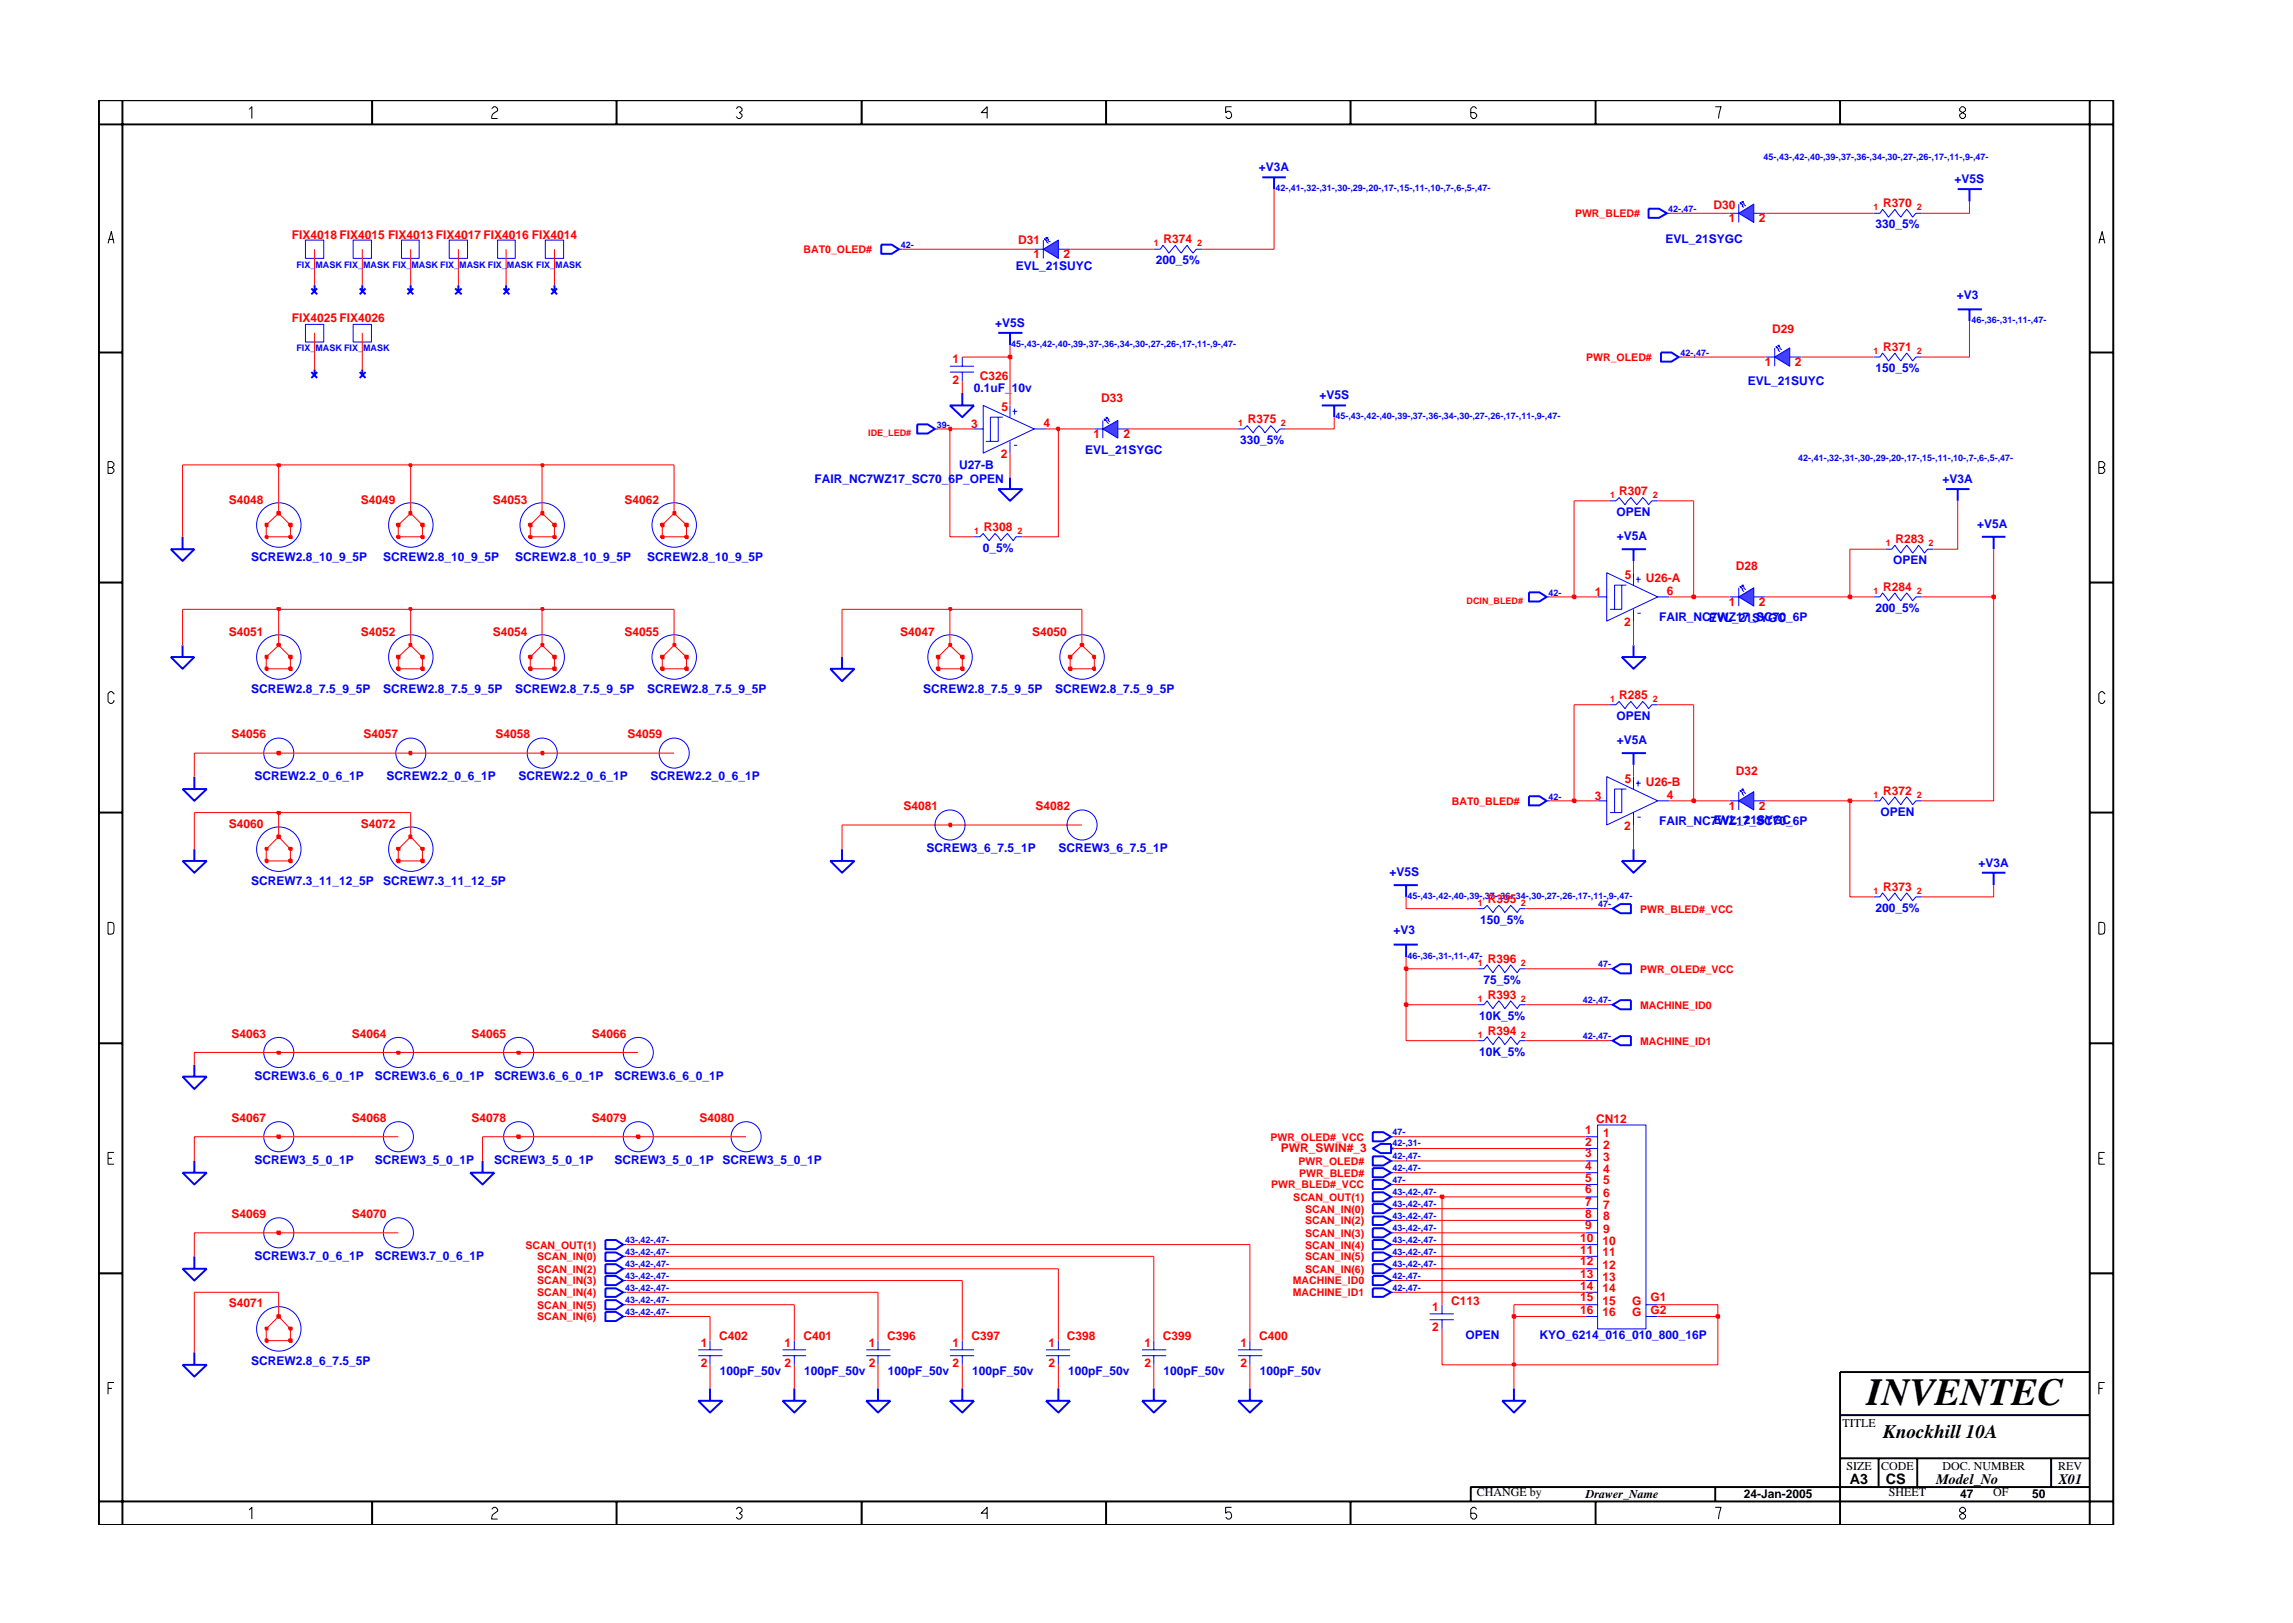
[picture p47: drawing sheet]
<svg xmlns="http://www.w3.org/2000/svg" width="297mm" height="210mm" viewBox="0 0 297 210" stroke-linecap="round" stroke-linejoin="round" font-family="sans-serif">
<defs><g id="words">
<text font-size="5" x="241.8" y="182">INVENTEC</text>
<text font-size="2.5" x="244" y="186.3">Knockhill 10A</text>
<g font-size="1.9">
<text x="239.6" y="192.2">A3</text>
<text x="244.3" y="192.3">CS</text>
<text x="250.8" y="192.2">Model_No</text>
<text x="266.6" y="192.2">X01</text>
</g>
<g font-size="1.6" fill="#00f">
<text x="163.1" y="22.2">+V3A</text>
<text x="253.2" y="23.7">+V5S</text>
<text x="243" y="29.6">330_5%</text>
<text x="131.6" y="35">EVL_21SUYC</text>
<text x="149.7" y="34.2">200_5%</text>
<text x="215.8" y="31.5">EVL_21SYGC</text>
<text x="253.5" y="38.7">+V3</text>
<text x="128.9" y="42.4">+V5S</text>
<text x="126.1" y="50.7">0.1uF_10v</text>
<text x="170.9" y="51.7">+V5S</text>
<text x="226.4" y="49.9">EVL_21SUYC</text>
<text x="243" y="48.2">150_5%</text>
<text x="140.6" y="58.8">EVL_21SYGC</text>
<text x="160.7" y="57.5">330_5%</text>
<text x="105.5" y="62.5">FAIR_NC7WZ17_SC70_6P_OPEN</text>
<text x="124.2" y="60.7">U27-B</text>
<text x="251.6" y="62.6">+V3A</text>
<text x="127.3" y="71.5">0_5%</text>
<text x="209.4" y="66.8">OPEN</text>
<text x="209.5" y="70">+V5A</text>
<text x="256.1" y="68.4">+V5A</text>
<text x="32.5" y="72.7">SCREW2.8_10_9_5P</text>
<text x="49.6" y="72.7">SCREW2.8_10_9_5P</text>
<text x="66.7" y="72.7">SCREW2.8_10_9_5P</text>
<text x="83.8" y="72.7">SCREW2.8_10_9_5P</text>
<text x="245.2" y="73.1">OPEN</text>
<text x="214.9" y="80.5">FAIR_NC7WZ17_SC70_6P</text>
<text x="221.3" y="80.6">EVL_21SYGC</text>
<text x="243" y="79.3">200_5%</text>
<text x="32.5" y="89.8">SCREW2.8_7.5_9_5P</text>
<text x="49.6" y="89.8">SCREW2.8_7.5_9_5P</text>
<text x="66.7" y="89.8">SCREW2.8_7.5_9_5P</text>
<text x="83.8" y="89.8">SCREW2.8_7.5_9_5P</text>
<text x="119.6" y="89.8">SCREW2.8_7.5_9_5P</text>
<text x="136.7" y="89.8">SCREW2.8_7.5_9_5P</text>
<text x="209.4" y="93.2">OPEN</text>
<text x="33" y="101">SCREW2.2_0_6_1P</text>
<text x="50.1" y="101">SCREW2.2_0_6_1P</text>
<text x="67.2" y="101">SCREW2.2_0_6_1P</text>
<text x="84.3" y="101">SCREW2.2_0_6_1P</text>
<text x="209.5" y="96.4">+V5A</text>
<text x="214.9" y="106.9">FAIR_NC7WZ17_SC70_6P</text>
<text x="222" y="106.7">EVL_21SYGC</text>
<text x="243.6" y="105.7">OPEN</text>
<text x="120" y="110.3">SCREW3_6_7.5_1P</text>
<text x="137.1" y="110.3">SCREW3_6_7.5_1P</text>
<text x="180" y="113.5">+V5S</text>
<text x="256.3" y="112.3">+V3A</text>
<text x="32.5" y="114.7">SCREW7.3_11_12_5P</text>
<text x="49.6" y="114.7">SCREW7.3_11_12_5P</text>
<text x="191.7" y="119.7">150_5%</text>
<text x="243" y="118.1">200_5%</text>
<text x="180.5" y="121">+V3</text>
<text x="192.2" y="127.5">75_5%</text>
<text x="191.6" y="132.1">10K_5%</text>
<text x="191.6" y="136.8">10K_5%</text>
<text x="33" y="139.9">SCREW3.6_6_0_1P</text>
<text x="48.5" y="139.9">SCREW3.6_6_0_1P</text>
<text x="64" y="139.9">SCREW3.6_6_0_1P</text>
<text x="79.6" y="139.9">SCREW3.6_6_0_1P</text>
<text x="33" y="150.7">SCREW3_5_0_1P</text>
<text x="48.5" y="150.7">SCREW3_5_0_1P</text>
<text x="64" y="150.7">SCREW3_5_0_1P</text>
<text x="79.6" y="150.7">SCREW3_5_0_1P</text>
<text x="93.6" y="150.7">SCREW3_5_0_1P</text>
<text x="33" y="163.2">SCREW3.7_0_6_1P</text>
<text x="48.5" y="163.2">SCREW3.7_0_6_1P</text>
<text x="189.9" y="173.5">OPEN</text>
<text x="199.4" y="173.5">KYO_6214_016_010_800_16P</text>
<text x="32.5" y="176.8">SCREW2.8_6_7.5_5P</text>
<text x="93.3" y="178.1">100pF_50v</text>
<text x="104.2" y="178.1">100pF_50v</text>
<text x="115" y="178.1">100pF_50v</text>
<text x="125.9" y="178.1">100pF_50v</text>
<text x="138.4" y="178.1">100pF_50v</text>
<text x="150.7" y="178.1">100pF_50v</text>
<text x="163.2" y="178.1">100pF_50v</text>
</g>
<g font-size="1.6" fill="#f00">
<text x="222" y="27">D30</text>
<text x="224" y="28.8">1</text>
<text x="227.8" y="28.8">2</text>
<text x="244" y="26.9">R370</text>
<text x="37.8" y="30.9">FIX4018 FIX4015 FIX4013 FIX4017 FIX4016 FIX4014</text>
<text x="131.9" y="31.7">D31</text>
<text x="133.9" y="33.4">1</text>
<text x="137.8" y="33.4">2</text>
<text x="150.7" y="31.5">R374</text>
<text x="37.8" y="41.8">FIX4025 FIX4026</text>
<text x="123.4" y="47">1</text>
<text x="228.6" y="47.4">1</text>
<text x="229.6" y="43.1">D29</text>
<text x="232.5" y="47.4">2</text>
<text x="244" y="45.5">R371</text>
<text x="123.4" y="49.8">2</text>
<text x="126.9" y="49.2">C326</text>
<text x="129.7" y="53.3">5</text>
<text x="142.6" y="52.1">D33</text>
<text x="125.8" y="55.4">3</text>
<text x="129.6" y="59.3">2</text>
<text x="135.2" y="55.3">4</text>
<text x="141.7" y="56.7">1</text>
<text x="145.6" y="56.7">2</text>
<text x="161.7" y="54.8">R375</text>
<text x="29.7" y="65.3">S4048</text>
<text x="46.8" y="65.3">S4049</text>
<text x="63.9" y="65.3">S4053</text>
<text x="80.9" y="65.3">S4062</text>
<text x="209.8" y="64.1">R307</text>
<text x="127.5" y="68.8">R308</text>
<text x="245.6" y="70.4">R283</text>
<text x="206.6" y="77.2">1</text>
<text x="210.5" y="75">5</text>
<text x="213.2" y="75.4">U26-A</text>
<text x="215.9" y="77.1">6</text>
<text x="224.8" y="73.8">D28</text>
<text x="244" y="76.6">R284</text>
<text x="29.7" y="82.4">S4051</text>
<text x="46.8" y="82.4">S4052</text>
<text x="63.9" y="82.4">S4054</text>
<text x="80.9" y="82.4">S4055</text>
<text x="116.6" y="82.4">S4047</text>
<text x="133.7" y="82.4">S4050</text>
<text x="210.4" y="81.1">2</text>
<text x="224" y="78.5">1</text>
<text x="227.8" y="78.5">2</text>
<text x="30" y="95.6">S4056</text>
<text x="47.1" y="95.6">S4057</text>
<text x="64.2" y="95.6">S4058</text>
<text x="81.3" y="95.6">S4059</text>
<text x="209.8" y="90.5">R285</text>
<text x="210.5" y="101.5">5</text>
<text x="213.2" y="101.8">U26-B</text>
<text x="224.8" y="100.4">D32</text>
<text x="29.7" y="107.2">S4060</text>
<text x="46.8" y="107.2">S4072</text>
<text x="117" y="104.9">S4081</text>
<text x="134.1" y="104.9">S4082</text>
<text x="206.6" y="103.6">3</text>
<text x="210.4" y="107.5">2</text>
<text x="215.9" y="103.5">4</text>
<text x="224" y="104.9">1</text>
<text x="227.8" y="104.9">2</text>
<text x="244" y="103">R372</text>
<text x="192.7" y="117">R395</text>
<text x="244" y="115.4">R373</text>
<text x="192.7" y="124.7">R396</text>
<text x="192.7" y="129.4">R393</text>
<text x="30" y="134.5">S4063</text>
<text x="45.6" y="134.5">S4064</text>
<text x="61.1" y="134.5">S4065</text>
<text x="76.6" y="134.5">S4066</text>
<text x="192.7" y="134.1">R394</text>
<text x="30" y="145.3">S4067</text>
<text x="45.6" y="145.3">S4068</text>
<text x="61.1" y="145.3">S4078</text>
<text x="76.6" y="145.3">S4079</text>
<text x="90.6" y="145.3">S4080</text>
<text x="165.9" y="149.2">PWR_SWIN#_3</text>
<text x="205.3" y="148.4">2</text>
<text x="205.3" y="150">3</text>
<text x="205.3" y="146.9">1</text>
<text x="206.8" y="145.5">CN12</text>
<text x="207.7" y="148.8">2</text>
<text x="207.7" y="147.3">1</text>
<text x="205.3" y="151.6">4</text>
<text x="205.3" y="153.1">5</text>
<text x="205.3" y="154.6">6</text>
<text x="207.7" y="150.4">3</text>
<text x="207.7" y="151.9">4</text>
<text x="207.7" y="153.4">5</text>
<text x="207.7" y="155.1">6</text>
<text x="30" y="157.8">S4069</text>
<text x="45.6" y="157.8">S4070</text>
<text x="204.7" y="160.9">10</text>
<text x="205.3" y="159.3">9</text>
<text x="205.3" y="156.2">7</text>
<text x="205.3" y="157.7">8</text>
<text x="207.6" y="161.2">10</text>
<text x="207.7" y="159.7">9</text>
<text x="207.7" y="156.6">7</text>
<text x="207.7" y="158.1">8</text>
<text x="204.7" y="162.4">11</text>
<text x="204.7" y="163.9">12</text>
<text x="204.7" y="165.5">13</text>
<text x="204.7" y="167.1">14</text>
<text x="207.6" y="162.8">11</text>
<text x="207.6" y="164.4">12</text>
<text x="207.6" y="165.9">13</text>
<text x="207.6" y="167.4">14</text>
<text x="29.7" y="169.4">S4071</text>
<text x="93.2" y="173.7">C402</text>
<text x="104.1" y="173.7">C401</text>
<text x="114.9" y="173.7">C396</text>
<text x="125.8" y="173.7">C397</text>
<text x="138.2" y="173.7">C398</text>
<text x="150.7" y="173.7">C399</text>
<text x="163.1" y="173.7">C400</text>
<text x="185.5" y="169.8">1</text>
<text x="185.5" y="172.5">2</text>
<text x="188" y="169">C113</text>
<text x="204.7" y="170.2">16</text>
<text x="204.7" y="168.6">15</text>
<text x="207.6" y="170.5">16</text>
<text x="207.6" y="169">15</text>
<text x="211.4" y="169">G</text>
<text x="211.4" y="170.5">G</text>
<text x="213.8" y="168.6">G1</text>
<text x="213.8" y="170.2">G2</text>
<text x="90.8" y="174.4">1</text>
<text x="90.8" y="177.1">2</text>
<text x="101.6" y="174.4">1</text>
<text x="101.6" y="177.1">2</text>
<text x="112.5" y="174.4">1</text>
<text x="112.5" y="177.1">2</text>
<text x="123.4" y="177.1">2</text>
<text x="123.4" y="174.4">1</text>
<text x="135.8" y="174.4">1</text>
<text x="135.8" y="177.1">2</text>
<text x="148.3" y="174.4">1</text>
<text x="148.3" y="177.1">2</text>
<text x="160.7" y="174.4">1</text>
<text x="160.7" y="177.1">2</text>
</g>
<g font-size="1.6">
<text x="238.7" y="184.8">TITLE</text>
<text x="239.2" y="190.4">SIZE</text>
<text x="243.7" y="190.4">CODE</text>
<text x="251.6" y="190.4">DOC. NUMBER</text>
<text x="266.6" y="190.4">REV</text>
<text x="191.3" y="193.9">CHANGE by</text>
<text x="205.4" y="194.1">Drawer_Name</text>
<text x="225.9" y="194.1">24-Jan-2005</text>
<text x="244.7" y="193.9">SHEET</text>
<text x="253.9" y="194.1">47</text>
<text x="258.2" y="193.9">OF</text>
<text x="263.3" y="194.1">50</text>
</g>
<g font-size="1.4" fill="#f00">
<text x="204" y="28.1">PWR_BLED#</text>
<text x="104.1" y="32.8">BAT0_OLED#</text>
<text x="205.5" y="46.8">PWR_OLED#</text>
<text x="188.1" y="104.3">BAT0_BLED#</text>
<text x="212.5" y="118.2">PWR_BLED#_VCC</text>
<text x="212.5" y="126">PWR_OLED#_VCC</text>
<text x="212.5" y="130.7">MACHINE_ID0</text>
<text x="212.5" y="135.3">MACHINE_ID1</text>
<text x="164.6" y="147.8">PWR_OLED#_VCC</text>
<text x="164.7" y="154">PWR_BLED#_VCC</text>
<text x="167.5" y="155.6">SCAN_OUT(1)</text>
<text x="168.2" y="150.9">PWR_OLED#</text>
<text x="168.3" y="152.4">PWR_BLED#</text>
<text x="68.1" y="161.7">SCAN_OUT(1)</text>
<text x="169.1" y="161.7">SCAN_IN(4)</text>
<text x="169.1" y="158.6">SCAN_IN(2)</text>
<text x="169.1" y="157.1">SCAN_IN(0)</text>
<text x="169.1" y="160.2">SCAN_IN(3)</text>
<text x="69.6" y="164.9">SCAN_IN(2)</text>
<text x="69.6" y="167.9">SCAN_IN(4)</text>
<text x="69.6" y="166.4">SCAN_IN(3)</text>
<text x="69.6" y="163.3">SCAN_IN(0)</text>
<text x="167.5" y="166.4">MACHINE_ID0</text>
<text x="167.5" y="167.9">MACHINE_ID1</text>
<text x="169.1" y="163.3">SCAN_IN(5)</text>
<text x="169.1" y="164.9">SCAN_IN(6)</text>
<text x="69.6" y="169.5">SCAN_IN(5)</text>
<text x="69.6" y="171.1">SCAN_IN(6)</text>
</g>
<g font-size="1.2" fill="#00f">
<text x="228.5" y="20.7">45-,43-,42-,40-,39-,37-,36-,34-,30-,27-,26-,17-,11-,9-,47-</text>
<text x="165.2" y="24.8">42-,41-,32-,31-,30-,29-,20-,17-,15-,11-,10-,7-,6-,5-,47-</text>
<text x="216.1" y="27.5">42-,47-</text>
<text x="38.4" y="34.7">FIX_MASK FIX_MASK FIX_MASK FIX_MASK FIX_MASK FIX_MASK</text>
<text x="116.7" y="32.1">42-</text>
<text x="255.4" y="41.9">46-,36-,31-,11-,47-</text>
<text x="38.4" y="45.5">FIX_MASK FIX_MASK</text>
<text x="131" y="45">45-,43-,42-,40-,39-,37-,36-,34-,30-,27-,26-,17-,11-,9-,47-</text>
<text x="217.7" y="46.1">42-,47-</text>
<text x="121.4" y="55.4">39-</text>
<text x="173" y="54.3">45-,43-,42-,40-,39-,37-,36-,34-,30-,27-,26-,17-,11-,9-,47-</text>
<text x="232.9" y="59.7">42-,41-,32-,31-,30-,29-,20-,17-,15-,11-,10-,7-,6-,5-,47-</text>
<text x="200.6" y="77.2">42-</text>
<text x="200.6" y="103.6">42-</text>
<text x="182.3" y="116.5">45-,43-,42-,40-,39-,37-,36-,34-,30-,27-,26-,17-,11-,9-,47-</text>
<text x="207" y="117.5">47-</text>
<text x="182.3" y="124.3">46-,36-,31-,11-,47-</text>
<text x="207" y="125.3">47-</text>
<text x="205" y="130">42-,47-</text>
<text x="205" y="134.6">42-,47-</text>
<text x="180.4" y="148.4">42-,31-</text>
<text x="180.4" y="147.1">47-</text>
<text x="180.4" y="151.8">42-,47-</text>
<text x="180.4" y="153.3">47-</text>
<text x="180.4" y="154.8">43-,42-,47-</text>
<text x="180.4" y="150.1">42-,47-</text>
<text x="81" y="161.1">43-,42-,47-</text>
<text x="180.4" y="159.5">43-,42-,47-</text>
<text x="180.4" y="161.1">43-,42-,47-</text>
<text x="180.4" y="157.9">43-,42-,47-</text>
<text x="180.4" y="156.4">43-,42-,47-</text>
<text x="81" y="165.7">43-,42-,47-</text>
<text x="81" y="167.2">43-,42-,47-</text>
<text x="81" y="162.6">43-,42-,47-</text>
<text x="81" y="164.2">43-,42-,47-</text>
<text x="180.4" y="164.2">43-,42-,47-</text>
<text x="180.4" y="162.6">43-,42-,47-</text>
<text x="180.4" y="167.2">42-,47-</text>
<text x="180.4" y="165.7">42-,47-</text>
<text x="81" y="168.9">43-,42-,47-</text>
<text x="81" y="170.4">43-,42-,47-</text>
</g>
<g font-size="1.2" fill="#f00">
<text x="242.7" y="27.2">1</text>
<text x="248.3" y="27.2">2</text>
<text x="149.5" y="31.9">1</text>
<text x="155.1" y="31.9">2</text>
<text x="242.7" y="45.9">1</text>
<text x="248.3" y="45.9">2</text>
<text x="112.5" y="56.4">IDE_LED#</text>
<text x="160.4" y="55.2">1</text>
<text x="165.9" y="55.2">2</text>
<text x="208.6" y="64.5">1</text>
<text x="214.1" y="64.5">2</text>
<text x="126.2" y="69.2">1</text>
<text x="131.8" y="69.2">2</text>
<text x="244.3" y="70.7">1</text>
<text x="249.8" y="70.7">2</text>
<text x="242.7" y="77">1</text>
<text x="248.3" y="77">2</text>
<text x="190" y="78.2">DCIN_BLED#</text>
<text x="208.6" y="91">1</text>
<text x="214.1" y="91">2</text>
<text x="242.7" y="103.4">1</text>
<text x="248.3" y="103.4">2</text>
<text x="191.5" y="117.4">1</text>
<text x="197" y="117.4">2</text>
<text x="242.7" y="115.8">1</text>
<text x="248.3" y="115.8">2</text>
<text x="191.5" y="125.1">1</text>
<text x="197" y="125.1">2</text>
<text x="191.5" y="129.8">1</text>
<text x="197" y="129.8">2</text>
<text x="191.5" y="134.5">1</text>
<text x="197" y="134.5">2</text>
</g>
</g></defs>
<g fill="none" stroke="#00f" stroke-width=".13">
<path d="M64.5 31.1h2.2v2.4h-2.2zM70.6 31.1h2.4v2.4h-2.4zM215.9 27.6h.4M224.1 27.6h1.1M225.2 26.4v2.4M227.2 27.6h1.5M180.2 162.8h.3"/>
<circle cx="67.2" cy="136.3" r="1.95"/>
</g>
<path d="M213.6 27h1.3l1 .6-1 .6h-1.3zM129.3 63.4h3.1l-1.6 1.5zM130.8 61.8v1.6M23.7 111.5h3.1l-1.6 1.6zM25.2 110v1.5M177.8 162.2h1.4l1 .6-1 .6h-1.4zM196.1 179.9v1.6M194.6 181.5h3l-1.5 1.5z" fill="none" stroke="#00f" stroke-width=".25"/>
<path d="M225.2 27.6l2-1.2v2.4z" fill="#3c3cc8"/>
<path d="M225.2 27.6l2-1.2v2.4z" fill="none" stroke="#00f" stroke-width=".13"/>
<path d="M225.4 26.3l.2 .1h-.1z" fill="#3c3cc8"/>
<path d="M225.4 26.3l.2 .1h-.1zM225.4 26.3l.3 .2v.2l.2 .2" fill="none" stroke="#00f" stroke-width=".13"/>
<path d="M225.7 26.1h.1l-.1 .2z" fill="#3c3cc8"/>
<path d="M225.7 26.1h.1l-.1 .2zM225.7 26.1l.2 .3v.1l.3 .2M224.1 103.7h1.1M225.2 102.6v2.3M227.2 103.7h1.5M180.2 151.9h.3" fill="none" stroke="#00f" stroke-width=".13"/>
<path d="M177.8 151.3h1.4l1 .6-1 .6h-1.4z" fill="none" stroke="#00f" stroke-width=".25"/>
<path d="M225.2 103.7l2-1.1v2.3z" fill="#3c3cc8"/>
<path d="M225.2 103.7l2-1.1v2.3z" fill="none" stroke="#00f" stroke-width=".13"/>
<path d="M225.4 102.4l.2 .1-.1 .1z" fill="#3c3cc8"/>
<path d="M225.4 102.4l.2 .1-.1 .1zM225.4 102.4l.3 .3v.1l.2 .3" fill="none" stroke="#00f" stroke-width=".13"/>
<path d="M225.7 102.2h.1l-.1 .2z" fill="#3c3cc8"/>
<g fill="none" stroke="#00f" stroke-width=".13">
<path d="M149.5 32.3h.8l.4-.5 .7 1 .9-1 .7 1 .8-1 .7 1 .5-.5h.7M39.6 42h2.3v2.3h-2.3zM123 47.4h3.2M123 48.2h3.2M124.7 46.3v1.1M124.7 48.2v1.2M217.5 46.3h.4M126.2 69.5h.7l.5-.4 .7 .9 .8-.9 .8 .9 .8-.9 .8 .9 .3-.5h.8M200.3 77.3h.5M207 77.3h1.1M208.1 74.2l6.6 3.1-6.6 3.2zM210.1 75.8v3.1h-.9"/>
<path d="M210.7 75.8h-1.5v3.1h-.6M211.6 74.2v1.6M211.6 78.9v1.6M211.9 75h.6M212.1 79.4h.4M212.2 74.7v.8M214.7 77.3h1.6M224.1 77.3h1.1M225.2 76.1v2.4M227.2 77.3h1.5M242.7 77.3h.8l.4-.5 .7 1 .9-1 .7 1 .8-1 .8 1 .4-.5h.7M208.6 91.3h.7l.4-.4 .8 .9 .8-.9 .7 .9 .8-.9 .8 .9 .4-.5h.7"/>
<path d="M208.6 117.7h.3M225.7 102.2h.1l-.1 .2zM225.7 102.2l.2 .3v.1l.3 .2M191.5 125.5h.7l.4-.5 .8 1 .8-1 .7 1 .8-1 .8 1 .4-.5h.7M191.5 130.2h.7l.4-.5 .8 1 .8-1 .7 1 .8-1 .8 1 .4-.5h.7M208.6 130.2h.3M208.6 134.8h.3M180.2 155.1h.3M180.2 153.4h.3M180.2 159.7h.3M205.4 148.8h1.6M205.4 147.3h1.6"/>
<path d="M205.4 151.9h1.6M205.4 150.4h1.6M205.4 155.1h1.6M205.4 153.4h1.6M205.4 158.1h1.6M205.4 156.6h1.6M205.4 159.7h1.6M207 145.7h6.2v26.5h-6.2zM80.7 162.8h.4M80.7 164.4h.4M80.7 170.5h.4M90.5 174.9h3.1"/>
<path d="M90.5 175.6h3.1M92 173.7v1.2M92 175.6v1.2M101.4 174.9h3M101.4 175.6h3M102.9 173.7v1.2M102.9 175.6v1.2M112.2 174.9h3.1M112.2 175.6h3.1M113.7 173.7v1.2M113.7 175.6v1.2M123 174.9h3.2"/>
<path d="M123 175.6h3.2M124.7 173.7v1.2M124.7 175.6v1.2M135.5 174.9h3.1M135.5 175.6h3.1M137.1 173.7v1.2M137.1 175.6v1.2M180.2 167.4h.3M205.4 162.8h1.6M205.4 164.4h1.6M205.4 170.5h1.6M205.4 167.4h1.6"/>
<path d="M205.4 161.2h1.6M205.4 165.9h1.6M205.4 169h1.6M213.2 170.5h1.5M213.2 169h1.5"/>
<circle cx="70.2" cy="85.1" r="2.88"/>
<circle cx="87.3" cy="97.6" r="1.95"/>
<circle cx="123.1" cy="85.1" r="2.88"/>
<circle cx="140.2" cy="85.1" r="2.88"/>
<circle cx="36.1" cy="110" r="2.88"/>
<circle cx="53.2" cy="110" r="2.88"/>
<circle cx="123.1" cy="106.9" r="1.95"/>
<circle cx="140.2" cy="106.9" r="1.95"/>
<circle cx="51.6" cy="136.3" r="1.95"/>
<circle cx="36.1" cy="147.3" r="1.95"/>
<circle cx="51.6" cy="147.3" r="1.95"/>
<circle cx="67.2" cy="147.3" r="1.95"/>
<circle cx="82.7" cy="147.3" r="1.95"/>
<circle cx="36.1" cy="172.2" r="2.88"/>
</g>
<g fill="none" stroke="#00f" stroke-width=".25">
<path d="M46.6 37.4l.8 .7M46.9 36.9v.8M47.4 37.4l-.8 .7M59 37.4l.8 .7M59.4 36.9v.8M59.8 37.4l-.8 .7M71.4 37.4l.8 .7M71.8 36.9v.8M72.2 37.4l-.8 .7M40.3 48.2l.8 .8M40.8 47.9v.7M41.1 48.2l-.8 .8"/>
<path d="M215.2 45.7h1.3l1 .6-1 .5h-1.3zM253.6 40.1h3.1M255.1 40.1v1.5M198.1 76.7h1.3l.9 .6-.9 .6h-1.3zM256.7 69.5h3.1M258.3 69.5v1.6M210.1 85.1h3.1l-1.6 1.5zM211.6 83.6v1.5M23.7 102.2h3.1l-1.6 1.5zM25.2 100.6v1.6M107.6 111.5h3.1l-1.6 1.6zM109.1 110v1.5"/>
<path d="M180.5 114.7h3.2M182.1 114.7v1.5M208.9 117.7l1-.6h1.4v1.2h-1.4zM210.1 111.5h3.1l-1.6 1.6zM211.6 110v1.5M180.5 122.4h3.2M182.1 122.4v1.6M208.9 130.2l1-.6h1.4v1.2h-1.4zM208.9 134.8l1-.6h1.4v1.2h-1.4zM23.7 151.9h3.1l-1.6 1.5zM25.2 150.4v1.5M177.8 154.5h1.4l1 .6-1 .5h-1.4z"/>
<path d="M177.8 159.1h1.4l1 .6-1 .6h-1.4zM177.8 148.8l1-.6h1.4v1.2h-1.4zM177.8 152.9h1.4l1 .5-1 .6h-1.4zM180.2 148.8h.3M23.7 176.8h3.1l-1.6 1.5zM25.2 175.2v1.6M78.4 162.2h1.4l.9 .6-.9 .6h-1.4zM78.4 163.8h1.4l.9 .6-.9 .6h-1.4zM78.4 170h1.4l.9 .5-.9 .6h-1.4zM92 179.9v1.6M102.9 179.9v1.6M113.7 179.9v1.6"/>
<path d="M124.7 179.9v1.6M137.1 179.9v1.6M177.8 166.9h1.4l1 .5-1 .6h-1.4zM90.5 181.5h3.1l-1.6 1.5zM101.4 181.5h3l-1.5 1.5zM112.2 181.5h3.1l-1.6 1.5zM123 181.5h3.2l-1.5 1.5zM135.5 181.5h3.1l-1.5 1.5z"/>
</g>
<path d="M225.2 77.3l2-1.2v2.4z" fill="#3c3cc8"/>
<path d="M225.2 77.3l2-1.2v2.4z" fill="none" stroke="#00f" stroke-width=".13"/>
<path d="M225.4 76l.2 .1h-.1z" fill="#3c3cc8"/>
<path d="M225.4 76l.2 .1h-.1zM225.4 76l.3 .3v.1l.2 .3" fill="none" stroke="#00f" stroke-width=".13"/>
<path d="M225.7 75.8h.1l-.1 .2z" fill="#3c3cc8"/>
<g fill="none" stroke="#00f" stroke-width=".13">
<path d="M134 32.3h1.2M135.2 31.1v2.4M137.1 32.3h1.5M225.7 75.8h.1l-.1 .2zM225.7 75.8l.2 .3v.1l.3 .2M207 103.7h1.1M208.1 100.6l6.6 3.1-6.6 3.2zM210.1 102.2v3.1h-.9M210.7 102.2h-1.5v3.1h-.6M211.6 100.6v1.6M211.6 105.3v1.6M211.9 101.5h.6"/>
<path d="M212.1 105.9h.4M212.2 101.1v.8M214.7 103.7h1.6M242.7 116.2h.8l.4-.5 .7 1 .9-1 .7 1 .8-1 .8 1 .4-.5h.7"/>
</g>
<path d="M135.2 32.3l1.9-1.2v2.4z" fill="#3c3cc8"/>
<path d="M135.2 32.3l1.9-1.2v2.4z" fill="none" stroke="#00f" stroke-width=".13"/>
<path d="M135.3 30.9l.2 .1-.1 .1z" fill="#3c3cc8"/>
<path d="M135.3 30.9l.2 .1-.1 .1zM135.3 30.9l.3 .3v.2l.2 .1" fill="none" stroke="#00f" stroke-width=".13"/>
<path d="M135.5 30.8h.2l-.1 .1z" fill="#3c3cc8"/>
<path d="M135.5 30.8h.2l-.1 .1zM135.5 30.8l.3 .2-.1 .2 .4 .2M228.7 46.3h1.2M229.9 45.1v2.3M231.8 46.3h1.6" fill="none" stroke="#00f" stroke-width=".13"/>
<path d="M229.9 46.3l1.9-1.2v2.3z" fill="#3c3cc8"/>
<path d="M229.9 46.3l1.9-1.2v2.3z" fill="none" stroke="#00f" stroke-width=".13"/>
<path d="M230.1 44.9l.1 .1v.1z" fill="#3c3cc8"/>
<path d="M230.1 44.9l.1 .1v.1zM230.1 44.9l.3 .3-.1 .1 .3 .3" fill="none" stroke="#00f" stroke-width=".13"/>
<path d="M230.3 44.7h.2l-.1 .2z" fill="#3c3cc8"/>
<g fill="none" stroke="#00f" stroke-width=".13">
<path d="M116.4 32.3h.5M242.7 27.6h.8l.4-.5 .7 1 .9-1 .7 1 .8-1 .8 1 .4-.5h.7M141.8 55.6h1.1M142.9 54.5v2.3M144.8 55.6h1.6M230.3 44.7h.2l-.1 .2zM230.3 44.7l.3 .3v.2l.2 .1M244.3 71.1h.8l.4-.5 .7 1.1 .8-1.1 .8 1.1 .7-1.1 .8 1.1 .4-.6h.8M191.5 117.7h.7l.4-.4 .8 .9 .8-.9 .7 .9 .8-.9 .8 .9 .4-.5h.7M191.5 134.8h.7l.4-.5 .8 1 .8-1 .7 1 .8-1 .8 1 .4-.5h.7M180.2 150.4h.3M180.2 156.6h.3"/>
<path d="M80.7 165.9h.4M80.7 167.4h.4M80.7 169h.4M80.7 161.2h.4M180.2 161.2h.3"/>
<circle cx="36.1" cy="68" r="2.88"/>
<circle cx="36.1" cy="136.3" r="1.95"/>
</g>
<g fill="none" stroke="#00f" stroke-width=".25">
<path d="M52.8 37.4l.7 .7M53.2 36.9v.8M53.5 37.4l-.7 .7M114.2 31.7h1.3l.9 .6-.9 .6h-1.3zM46.6 48.2l.8 .8M46.9 47.9v.7M47.4 48.2l-.8 .8M129.3 43.1h3.1M130.8 43.1v1.6M171.2 52.5h3.2M172.8 52.5v1.5M210.1 71.1h3.1"/>
<path d="M211.6 71.1v1.6M210.1 97.6h3.1M211.6 97.6v1.5M177.8 149.8h1.4l1 .6-1 .6h-1.4zM177.8 156h1.4l1 .6-1 .6h-1.4zM78.4 165.3h1.4l.9 .6-.9 .6h-1.4zM78.4 166.9h1.4l.9 .5-.9 .6h-1.4zM78.4 168.4h1.4l.9 .6-.9 .6h-1.4zM78.4 160.6h1.4l.9 .6-.9 .6h-1.4zM177.8 160.6h1.4l1 .6-1 .6h-1.4z"/>
</g>
<path d="M142.9 55.6l1.9-1.1v2.3z" fill="#3c3cc8"/>
<path d="M142.9 55.6l1.9-1.1v2.3z" fill="none" stroke="#00f" stroke-width=".13"/>
<path d="M143 54.3h.3l-.2 .2z" fill="#3c3cc8"/>
<path d="M143 54.3h.3l-.2 .2zM143 54.3l.6 .6" fill="none" stroke="#00f" stroke-width=".13"/>
<path d="M143.3 54l.2 .1-.1 .1z" fill="#3c3cc8"/>
<g fill="none" stroke="#00f" stroke-width=".13">
<path d="M39.6 31.1h2.3v2.4h-2.3zM45.7 31.1h2.4v2.4h-2.4zM52 31.1h2.3v2.4h-2.3zM58.2 31.1h2.4v2.4h-2.4zM45.7 42h2.4v2.3h-2.4zM121.1 55.6h.4M126.2 55.6h1.2M127.4 52.5l6.6 3.1-6.6 3.1zM129.3 54v3.2h-1M129.9 54h-1.6v3.2h-.6M130.8 52.5v1.5M130.8 57.2v1.5"/>
<path d="M131.2 53.3h.6M131.3 57.7h.5M131.4 52.9v.8M134 55.6h1.5M143.3 54l.2 .1-.1 .1zM143.3 54l.3 .3-.1 .2 .3 .1M160.4 55.6h.7l.5-.5 .7 1 .8-1 .8 1 .7-1 .8 1 .4-.5h.8M242.7 46.3h.8l.4-.6 .7 1.1 .9-1.1 .7 1.1 .8-1.1 .8 1.1 .4-.5h.7M208.6 64.9h.7l.4-.4 .8 .9 .8-.9 .7 .9 .8-.9 .8 .9 .4-.5h.7M200.3 103.7h.5M242.7 103.7h.8l.4-.5 .7 1.1 .9-1.1 .7 1.1 .8-1.1 .8 1.1 .4-.6h.7M208.6 125.5h.3"/>
<path d="M180.2 158.1h.3M180.2 147.3h.3M147.9 174.9h3.2M147.9 175.6h3.2M149.5 173.7v1.2M149.5 175.6v1.2M160.4 174.9h3.1M160.4 175.6h3.1M161.9 173.7v1.2M161.9 175.6v1.2M180.2 164.4h.3M180.2 165.9h.3"/>
<path d="M185.2 170.2h3.1M185.2 171h3.1M186.8 169v1.2M186.8 171v1.2"/>
<circle cx="53.2" cy="68" r="2.88"/>
<circle cx="70.2" cy="68" r="2.88"/>
<circle cx="87.3" cy="68" r="2.88"/>
<circle cx="36.1" cy="85.1" r="2.88"/>
<circle cx="36.1" cy="97.6" r="1.95"/>
<circle cx="53.2" cy="85.1" r="2.88"/>
<circle cx="53.2" cy="97.6" r="1.95"/>
<circle cx="70.2" cy="97.6" r="1.95"/>
<circle cx="87.3" cy="85.1" r="2.88"/>
<circle cx="82.7" cy="136.3" r="1.95"/>
<circle cx="36.1" cy="159.7" r="1.95"/>
<circle cx="51.6" cy="159.7" r="1.95"/>
<circle cx="96.7" cy="147.3" r="1.95"/>
</g>
<g fill="none" stroke="#00f" stroke-width=".25">
<path d="M40.3 37.4l.8 .7M40.8 36.9v.8M41.1 37.4l-.8 .7M65.2 37.4l.8 .7M65.6 36.9v.8M66 37.4l-.8 .7M163.5 23h3.1M165 23v1.5M253.6 24.5h3.1M255.1 24.5v1.6M118.8 55h1.4l.9 .6-.9 .6h-1.4zM123 52.5h3.2l-1.5 1.5z"/>
<path d="M124.7 50.9v1.6M22.1 71.1h3.1l-1.5 1.6zM23.7 69.5v1.6M252.1 63.4h3M253.6 63.4v1.5M22.1 85.1h3.1l-1.5 1.5zM23.7 83.6v1.5M107.6 86.6h3.1l-1.6 1.7zM109.1 85.1v1.5M198.1 103.2h1.3l.9 .5-.9 .6h-1.3zM256.7 113.1h3.1M258.3 113.1v1.6"/>
<path d="M23.7 139.5h3.1l-1.6 1.6zM25.2 138v1.5M208.9 125.5l1-.6h1.4v1.2h-1.4zM60.9 151.9h3.1l-1.5 1.5zM62.5 150.4v1.5M177.8 157.6h1.4l1 .5-1 .6h-1.4zM177.8 146.7h1.4l1 .6-1 .6h-1.4zM23.7 164.4h3.1l-1.6 1.5zM25.2 162.8v1.6M149.5 179.9v1.6M161.9 179.9v1.6M177.8 163.8h1.4l1 .6-1 .6h-1.4z"/>
<path d="M177.8 165.3h1.4l1 .6-1 .6h-1.4zM147.9 181.5h3.2l-1.6 1.5zM160.4 181.5h3.1l-1.6 1.5z"/>
</g>
<path d="M92 176.8v3.1M102.9 176.8v3.1M113.7 176.8v3.1M124.7 176.8v3.1M137.1 176.8v3.1M149.5 176.8v3.1M161.9 176.8v3.1M186.8 172.2v4.6h9.3v3.1" fill="none" stroke="#f00" stroke-width=".13"/>
<path d="M195.9 176.6h.4v.3h-.4z" fill="#8e2323"/>
<path d="M195.9 176.6h.4v.3h-.4z" fill="none" stroke="#f00" stroke-width=".25"/>
<path d="M25.2 167.4v7.8M196.1 170.5v6.3h26.4v-6.3" fill="none" stroke="#f00" stroke-width=".13"/>
<path d="M34.4 173.5h.3v.3h-.3z" fill="#8e2323"/>
<path d="M34.4 173.5h.3v.3h-.3z" fill="none" stroke="#f00" stroke-width=".25"/>
<path d="M34.5 172.2v1.5h3.1" fill="none" stroke="#f00" stroke-width=".13"/>
<path d="M37.5 173.5h.3v.3h-.3z" fill="#8e2323"/>
<path d="M37.5 173.5h.3v.3h-.3z" fill="none" stroke="#f00" stroke-width=".25"/>
<path d="M37.6 172.2v1.5M92 170.5v3.2M102.9 169v4.7M113.7 167.4v6.3M124.7 165.9v7.8M137.1 164.4v9.3M149.5 162.8v10.9M161.9 161.2v12.5" fill="none" stroke="#f00" stroke-width=".13"/>
<path d="M34.4 172h.3v.2h-.3z" fill="#8e2323"/>
<path d="M34.4 172h.3v.2h-.3z" fill="none" stroke="#f00" stroke-width=".25"/>
<path d="M37.5 172h.3v.2h-.3z" fill="#8e2323"/>
<path d="M37.5 172h.3v.2h-.3z" fill="none" stroke="#f00" stroke-width=".25"/>
<path d="M35.9 170.4h.4v.3h-.4z" fill="#8e2323"/>
<path d="M35.9 170.4h.4v.3h-.4z" fill="none" stroke="#f00" stroke-width=".25"/>
<path d="M36.1 167.4v3.1M81.1 170.5h10.9" fill="none" stroke="#f00" stroke-width=".13"/>
<path d="M195.9 170.4h.4v.3h-.4z" fill="#8e2323"/>
<path d="M195.9 170.4h.4v.3h-.4z" fill="none" stroke="#f00" stroke-width=".25"/>
<path d="M196.1 169v1.5h9.3M214.7 170.5h7.8" fill="none" stroke="#f00" stroke-width=".13"/>
<path d="M222.4 170.4h.3v.3h-.3z" fill="#8e2323"/>
<path d="M222.4 170.4h.3v.3h-.3z" fill="none" stroke="#f00" stroke-width=".25"/>
<g fill="none" stroke="#f00" stroke-width=".13">
<path d="M36.1 159.7h-10.9v3.1M186.8 155.1v13.9M25.2 167.4h10.9M81.1 169h21.8M81.1 167.4h32.6M81.1 165.9h43.6M81.1 164.4h56M81.1 162.8h68.4M81.1 161.2h80.8M180.5 167.4h24.9M180.5 165.9h24.9M180.5 164.4h24.9"/>
<path d="M180.5 162.8h24.9M180.5 161.2h24.9M196.1 169h9.3M214.7 169h7.8v1.5"/>
</g>
<path d="M35.9 159.5h.4v.4h-.4z" fill="#8e2323"/>
<path d="M35.9 159.5h.4v.4h-.4z" fill="none" stroke="#f00" stroke-width=".25"/>
<path d="M36.1 159.7h15.5M180.5 159.7h24.9M180.5 158.1h24.9M180.5 156.6h24.9M180.5 155.1h6.3" fill="none" stroke="#f00" stroke-width=".13"/>
<path d="M186.6 154.9h.4v.3h-.4z" fill="#8e2323"/>
<path d="M186.6 154.9h.4v.3h-.4z" fill="none" stroke="#f00" stroke-width=".25"/>
<path d="M36.1 147.3h-10.9v3.1M62.5 147.3v3.1M180.5 153.4h24.9M180.5 151.9h24.9M180.5 150.4h24.9M180.5 148.8h24.9M186.8 155.1h18.6" fill="none" stroke="#f00" stroke-width=".13"/>
<path d="M35.9 147.1h.4v.3h-.4z" fill="#8e2323"/>
<path d="M35.9 147.1h.4v.3h-.4z" fill="none" stroke="#f00" stroke-width=".25"/>
<path d="M36.1 147.3h15.5M62.5 147.3h4.7" fill="none" stroke="#f00" stroke-width=".13"/>
<path d="M67 147.1h.3v.3h-.3z" fill="#8e2323"/>
<path d="M67 147.1h.3v.3h-.3z" fill="none" stroke="#f00" stroke-width=".25"/>
<path d="M67.2 147.3h15.5" fill="none" stroke="#f00" stroke-width=".13"/>
<path d="M82.5 147.1h.3v.3h-.3z" fill="#8e2323"/>
<path d="M82.5 147.1h.3v.3h-.3z" fill="none" stroke="#f00" stroke-width=".25"/>
<path d="M36.1 136.3h-10.9v1.7M82.7 147.3h13.9M180.5 147.3h24.9" fill="none" stroke="#f00" stroke-width=".13"/>
<path d="M35.9 136.3h.4v.2h-.4z" fill="#8e2323"/>
<path d="M35.9 136.3h.4v.2h-.4z" fill="none" stroke="#f00" stroke-width=".25"/>
<path d="M36.1 136.3h15.5" fill="none" stroke="#f00" stroke-width=".13"/>
<path d="M51.4 136.3h.4v.2h-.4z" fill="#8e2323"/>
<path d="M51.4 136.3h.4v.2h-.4z" fill="none" stroke="#f00" stroke-width=".25"/>
<path d="M51.6 136.3h15.6" fill="none" stroke="#f00" stroke-width=".13"/>
<path d="M67 136.3h.3v.2h-.3z" fill="#8e2323"/>
<path d="M67 136.3h.3v.2h-.3z" fill="none" stroke="#f00" stroke-width=".25"/>
<path d="M67.2 136.3h15.5M182.1 130.2v4.6h9.4M197.6 134.8h11" fill="none" stroke="#f00" stroke-width=".13"/>
<path d="M182 130h.3v.3h-.3z" fill="#8e2323"/>
<path d="M182 130h.3v.3h-.3z" fill="none" stroke="#f00" stroke-width=".25"/>
<path d="M182.1 125.5v4.7h9.4M197.6 130.2h11" fill="none" stroke="#f00" stroke-width=".13"/>
<path d="M182 125.3h.3v.4h-.3z" fill="#8e2323"/>
<path d="M182 125.3h.3v.4h-.3z" fill="none" stroke="#f00" stroke-width=".25"/>
<path d="M182.1 116.2v1.5h9.4M197.6 117.7h11M239.6 103.7v12.5h3.1M258.3 114.7v1.5h-9.4M182.1 124v1.5h9.4M197.6 125.5h11" fill="none" stroke="#f00" stroke-width=".13"/>
<path d="M34.4 111.4h.3v.3h-.3z" fill="#8e2323"/>
<path d="M34.4 111.4h.3v.3h-.3z" fill="none" stroke="#f00" stroke-width=".25"/>
<path d="M34.5 110v1.5h3.1" fill="none" stroke="#f00" stroke-width=".13"/>
<path d="M37.5 111.4h.3v.3h-.3z" fill="#8e2323"/>
<path d="M37.5 111.4h.3v.3h-.3z" fill="none" stroke="#f00" stroke-width=".25"/>
<path d="M37.6 110v1.5" fill="none" stroke="#f00" stroke-width=".13"/>
<path d="M51.4 111.4h.4v.3h-.4z" fill="#8e2323"/>
<path d="M51.4 111.4h.4v.3h-.4z" fill="none" stroke="#f00" stroke-width=".25"/>
<path d="M51.6 110v1.5h3.1" fill="none" stroke="#f00" stroke-width=".13"/>
<path d="M54.6 111.4h.3v.3h-.3z" fill="#8e2323"/>
<path d="M54.6 111.4h.3v.3h-.3z" fill="none" stroke="#f00" stroke-width=".25"/>
<path d="M25.2 105.3v4.7M54.7 110v1.5" fill="none" stroke="#f00" stroke-width=".13"/>
<path d="M34.4 109.8h.3v.3h-.3z" fill="#8e2323"/>
<path d="M34.4 109.8h.3v.3h-.3z" fill="none" stroke="#f00" stroke-width=".25"/>
<path d="M37.5 109.8h.3v.3h-.3z" fill="#8e2323"/>
<path d="M37.5 109.8h.3v.3h-.3z" fill="none" stroke="#f00" stroke-width=".25"/>
<path d="M51.4 109.8h.4v.3h-.4z" fill="#8e2323"/>
<path d="M51.4 109.8h.4v.3h-.4z" fill="none" stroke="#f00" stroke-width=".25"/>
<path d="M54.6 109.8h.3v.3h-.3z" fill="#8e2323"/>
<path d="M54.6 109.8h.3v.3h-.3z" fill="none" stroke="#f00" stroke-width=".25"/>
<path d="M109.1 106.9v3.1M211.6 106.9v3.1" fill="none" stroke="#f00" stroke-width=".13"/>
<path d="M35.9 108.2h.4v.4h-.4z" fill="#8e2323"/>
<path d="M35.9 108.2h.4v.4h-.4z" fill="none" stroke="#f00" stroke-width=".25"/>
<path d="M36.1 105.3v3.1" fill="none" stroke="#f00" stroke-width=".13"/>
<path d="M53 108.2h.3v.4h-.3z" fill="#8e2323"/>
<path d="M53 108.2h.3v.4h-.3z" fill="none" stroke="#f00" stroke-width=".25"/>
<path d="M53.2 105.3v3.1M109.1 106.9h13.9" fill="none" stroke="#f00" stroke-width=".13"/>
<path d="M123 106.7h.2v.3h-.2z" fill="#8e2323"/>
<path d="M123 106.7h.2v.3h-.2z" fill="none" stroke="#f00" stroke-width=".25"/>
<path d="M25.2 105.3h10.9M123 106.9h17.2" fill="none" stroke="#f00" stroke-width=".13"/>
<path d="M35.9 105.2h.4v.2h-.4z" fill="#8e2323"/>
<path d="M35.9 105.2h.4v.2h-.4z" fill="none" stroke="#f00" stroke-width=".25"/>
<path d="M36.1 105.3h17.1M200.8 103.7h3.1" fill="none" stroke="#f00" stroke-width=".13"/>
<path d="M203.7 103.6h.4v.3h-.4z" fill="#8e2323"/>
<path d="M203.7 103.6h.4v.3h-.4z" fill="none" stroke="#f00" stroke-width=".25"/>
<path d="M203.9 91.3v12.4h3.1M216.3 103.7h3.1" fill="none" stroke="#f00" stroke-width=".13"/>
<path d="M219.2 103.6h.4v.3h-.4z" fill="#8e2323"/>
<path d="M219.2 103.6h.4v.3h-.4z" fill="none" stroke="#f00" stroke-width=".25"/>
<path d="M219.4 91.3v12.4h4.7M228.7 103.7h10.9" fill="none" stroke="#f00" stroke-width=".13"/>
<path d="M239.5 103.6h.3v.3h-.3z" fill="#8e2323"/>
<path d="M239.5 103.6h.3v.3h-.3z" fill="none" stroke="#f00" stroke-width=".25"/>
<path d="M258.3 77.3v26.4h-9.4M36.1 97.6h-10.9v3M211.6 99.1v1.5M239.6 103.7h3.1" fill="none" stroke="#f00" stroke-width=".13"/>
<path d="M35.9 97.4h.4v.3h-.4z" fill="#8e2323"/>
<path d="M35.9 97.4h.4v.3h-.4z" fill="none" stroke="#f00" stroke-width=".25"/>
<path d="M36.1 97.6h17.1" fill="none" stroke="#f00" stroke-width=".13"/>
<path d="M53 97.4h.3v.3h-.3z" fill="#8e2323"/>
<path d="M53 97.4h.3v.3h-.3z" fill="none" stroke="#f00" stroke-width=".25"/>
<path d="M53.2 97.6h17" fill="none" stroke="#f00" stroke-width=".13"/>
<path d="M70.1 97.4h.3v.3h-.3z" fill="#8e2323"/>
<path d="M70.1 97.4h.3v.3h-.3z" fill="none" stroke="#f00" stroke-width=".25"/>
<path d="M70.2 97.6h17.1M203.9 91.3h4.7M214.7 91.3h4.7" fill="none" stroke="#f00" stroke-width=".13"/>
<path d="M34.4 86.5h.3v.3h-.3z" fill="#8e2323"/>
<path d="M34.4 86.5h.3v.3h-.3z" fill="none" stroke="#f00" stroke-width=".25"/>
<path d="M34.5 85.1v1.5h3.1" fill="none" stroke="#f00" stroke-width=".13"/>
<path d="M37.5 86.5h.3v.3h-.3z" fill="#8e2323"/>
<path d="M37.5 86.5h.3v.3h-.3z" fill="none" stroke="#f00" stroke-width=".25"/>
<path d="M37.6 85.1v1.5" fill="none" stroke="#f00" stroke-width=".13"/>
<path d="M51.4 86.5h.4v.3h-.4z" fill="#8e2323"/>
<path d="M51.4 86.5h.4v.3h-.4z" fill="none" stroke="#f00" stroke-width=".25"/>
<path d="M51.6 85.1v1.5h3.1" fill="none" stroke="#f00" stroke-width=".13"/>
<path d="M54.6 86.5h.3v.3h-.3z" fill="#8e2323"/>
<path d="M54.6 86.5h.3v.3h-.3z" fill="none" stroke="#f00" stroke-width=".25"/>
<path d="M54.7 85.1v1.5" fill="none" stroke="#f00" stroke-width=".13"/>
<path d="M68.5 86.5h.4v.3h-.4z" fill="#8e2323"/>
<path d="M68.5 86.5h.4v.3h-.4z" fill="none" stroke="#f00" stroke-width=".25"/>
<path d="M68.7 85.1v1.5h3.1" fill="none" stroke="#f00" stroke-width=".13"/>
<path d="M71.7 86.5h.3v.3h-.3z" fill="#8e2323"/>
<path d="M71.7 86.5h.3v.3h-.3z" fill="none" stroke="#f00" stroke-width=".25"/>
<path d="M71.8 85.1v1.5" fill="none" stroke="#f00" stroke-width=".13"/>
<path d="M85.6 86.5h.4v.3h-.4z" fill="#8e2323"/>
<path d="M85.6 86.5h.4v.3h-.4z" fill="none" stroke="#f00" stroke-width=".25"/>
<path d="M85.8 85.1v1.5h3.1" fill="none" stroke="#f00" stroke-width=".13"/>
<path d="M88.8 86.5h.3v.3h-.3z" fill="#8e2323"/>
<path d="M88.8 86.5h.3v.3h-.3z" fill="none" stroke="#f00" stroke-width=".25"/>
<path d="M88.9 85.1v1.5" fill="none" stroke="#f00" stroke-width=".13"/>
<path d="M121.4 86.5h.3v.3h-.3z" fill="#8e2323"/>
<path d="M121.4 86.5h.3v.3h-.3z" fill="none" stroke="#f00" stroke-width=".25"/>
<path d="M121.5 85.1v1.5h3.2" fill="none" stroke="#f00" stroke-width=".13"/>
<path d="M124.5 86.5h.3v.3h-.3z" fill="#8e2323"/>
<path d="M124.5 86.5h.3v.3h-.3z" fill="none" stroke="#f00" stroke-width=".25"/>
<path d="M124.7 85.1v1.5" fill="none" stroke="#f00" stroke-width=".13"/>
<path d="M138.5 86.5h.3v.3h-.3z" fill="#8e2323"/>
<path d="M138.5 86.5h.3v.3h-.3z" fill="none" stroke="#f00" stroke-width=".25"/>
<path d="M138.6 85.1v1.5h3.2" fill="none" stroke="#f00" stroke-width=".13"/>
<path d="M141.6 86.5h.2v.3h-.2z" fill="#8e2323"/>
<path d="M141.6 86.5h.2v.3h-.2z" fill="none" stroke="#f00" stroke-width=".25"/>
<path d="M141.8 85.1v1.5" fill="none" stroke="#f00" stroke-width=".13"/>
<path d="M34.4 84.9h.3v.4h-.3z" fill="#8e2323"/>
<path d="M34.4 84.9h.3v.4h-.3z" fill="none" stroke="#f00" stroke-width=".25"/>
<path d="M37.5 84.9h.3v.4h-.3z" fill="#8e2323"/>
<path d="M37.5 84.9h.3v.4h-.3z" fill="none" stroke="#f00" stroke-width=".25"/>
<path d="M51.4 84.9h.4v.4h-.4z" fill="#8e2323"/>
<path d="M51.4 84.9h.4v.4h-.4z" fill="none" stroke="#f00" stroke-width=".25"/>
<path d="M54.6 84.9h.3v.4h-.3z" fill="#8e2323"/>
<path d="M54.6 84.9h.3v.4h-.3z" fill="none" stroke="#f00" stroke-width=".25"/>
<path d="M68.5 84.9h.4v.4h-.4z" fill="#8e2323"/>
<path d="M68.5 84.9h.4v.4h-.4z" fill="none" stroke="#f00" stroke-width=".25"/>
<path d="M71.7 84.9h.3v.4h-.3z" fill="#8e2323"/>
<path d="M71.7 84.9h.3v.4h-.3z" fill="none" stroke="#f00" stroke-width=".25"/>
<path d="M85.6 84.9h.4v.4h-.4z" fill="#8e2323"/>
<path d="M85.6 84.9h.4v.4h-.4z" fill="none" stroke="#f00" stroke-width=".25"/>
<path d="M88.8 84.9h.3v.4h-.3z" fill="#8e2323"/>
<path d="M88.8 84.9h.3v.4h-.3z" fill="none" stroke="#f00" stroke-width=".25"/>
<path d="M109.1 78.9v6.2" fill="none" stroke="#f00" stroke-width=".13"/>
<path d="M121.4 84.9h.3v.4h-.3z" fill="#8e2323"/>
<path d="M121.4 84.9h.3v.4h-.3z" fill="none" stroke="#f00" stroke-width=".25"/>
<path d="M124.5 84.9h.3v.4h-.3z" fill="#8e2323"/>
<path d="M124.5 84.9h.3v.4h-.3z" fill="none" stroke="#f00" stroke-width=".25"/>
<path d="M138.5 84.9h.3v.4h-.3z" fill="#8e2323"/>
<path d="M138.5 84.9h.3v.4h-.3z" fill="none" stroke="#f00" stroke-width=".25"/>
<path d="M141.6 84.9h.2v.4h-.2z" fill="#8e2323"/>
<path d="M141.6 84.9h.2v.4h-.2z" fill="none" stroke="#f00" stroke-width=".25"/>
<path d="M23.7 78.9v4.7" fill="none" stroke="#f00" stroke-width=".13"/>
<path d="M35.9 83.4h.4v.3h-.4z" fill="#8e2323"/>
<path d="M35.9 83.4h.4v.3h-.4z" fill="none" stroke="#f00" stroke-width=".25"/>
<path d="M36.1 78.9v4.7" fill="none" stroke="#f00" stroke-width=".13"/>
<path d="M53 83.4h.3v.3h-.3z" fill="#8e2323"/>
<path d="M53 83.4h.3v.3h-.3z" fill="none" stroke="#f00" stroke-width=".25"/>
<path d="M53.2 78.9v4.7" fill="none" stroke="#f00" stroke-width=".13"/>
<path d="M70.1 83.4h.3v.3h-.3z" fill="#8e2323"/>
<path d="M70.1 83.4h.3v.3h-.3z" fill="none" stroke="#f00" stroke-width=".25"/>
<path d="M70.2 78.9v4.7" fill="none" stroke="#f00" stroke-width=".13"/>
<path d="M87.2 83.4h.3v.3h-.3z" fill="#8e2323"/>
<path d="M87.2 83.4h.3v.3h-.3z" fill="none" stroke="#f00" stroke-width=".25"/>
<path d="M87.3 78.9v4.7" fill="none" stroke="#f00" stroke-width=".13"/>
<path d="M123 83.4h.2v.3h-.2z" fill="#8e2323"/>
<path d="M123 83.4h.2v.3h-.2z" fill="none" stroke="#f00" stroke-width=".25"/>
<path d="M123 78.9v4.7" fill="none" stroke="#f00" stroke-width=".13"/>
<path d="M140 83.4h.3v.3h-.3z" fill="#8e2323"/>
<path d="M140 83.4h.3v.3h-.3z" fill="none" stroke="#f00" stroke-width=".25"/>
<path d="M23.7 78.9h12.4M140.2 78.9v4.7M211.6 80.5v3.1" fill="none" stroke="#f00" stroke-width=".13"/>
<path d="M35.9 78.8h.4v.2h-.4z" fill="#8e2323"/>
<path d="M35.9 78.8h.4v.2h-.4z" fill="none" stroke="#f00" stroke-width=".25"/>
<path d="M36.1 78.9h17.1" fill="none" stroke="#f00" stroke-width=".13"/>
<path d="M53 78.8h.3v.2h-.3z" fill="#8e2323"/>
<path d="M53 78.8h.3v.2h-.3z" fill="none" stroke="#f00" stroke-width=".25"/>
<path d="M53.2 78.9h17" fill="none" stroke="#f00" stroke-width=".13"/>
<path d="M70.1 78.8h.3v.2h-.3z" fill="#8e2323"/>
<path d="M70.1 78.8h.3v.2h-.3z" fill="none" stroke="#f00" stroke-width=".25"/>
<path d="M70.2 78.9h17.1M109.1 78.9h13.9" fill="none" stroke="#f00" stroke-width=".13"/>
<path d="M123 78.8h.2v.2h-.2z" fill="#8e2323"/>
<path d="M123 78.8h.2v.2h-.2z" fill="none" stroke="#f00" stroke-width=".25"/>
<path d="M123 78.9h17.2M200.8 77.3h3.1" fill="none" stroke="#f00" stroke-width=".13"/>
<path d="M203.7 77.2h.4v.3h-.4z" fill="#8e2323"/>
<path d="M203.7 77.2h.4v.3h-.4z" fill="none" stroke="#f00" stroke-width=".25"/>
<path d="M203.9 64.9v12.4h3.1M216.3 77.3h3.1" fill="none" stroke="#f00" stroke-width=".13"/>
<path d="M219.2 77.2h.4v.3h-.4z" fill="#8e2323"/>
<path d="M219.2 77.2h.4v.3h-.4z" fill="none" stroke="#f00" stroke-width=".25"/>
<path d="M219.4 64.9v12.4h4.7M228.7 77.3h10.9" fill="none" stroke="#f00" stroke-width=".13"/>
<path d="M239.5 77.2h.3v.3h-.3z" fill="#8e2323"/>
<path d="M239.5 77.2h.3v.3h-.3z" fill="none" stroke="#f00" stroke-width=".25"/>
<path d="M239.6 71.1v6.2h3.1M248.9 77.3h9.4" fill="none" stroke="#f00" stroke-width=".13"/>
<path d="M258.1 77.2h.3v.3h-.3z" fill="#8e2323"/>
<path d="M258.1 77.2h.3v.3h-.3z" fill="none" stroke="#f00" stroke-width=".25"/>
<path d="M23.7 60.2v9.3M211.6 72.7v1.5M239.6 71.1h4.7M253.6 64.9v6.2h-3.1M258.3 71.1v6.2" fill="none" stroke="#f00" stroke-width=".13"/>
<path d="M34.4 69.5h.3v.2h-.3z" fill="#8e2323"/>
<path d="M34.4 69.5h.3v.2h-.3z" fill="none" stroke="#f00" stroke-width=".25"/>
<path d="M34.5 68v1.5h3.1" fill="none" stroke="#f00" stroke-width=".13"/>
<path d="M37.5 69.5h.3v.2h-.3z" fill="#8e2323"/>
<path d="M37.5 69.5h.3v.2h-.3z" fill="none" stroke="#f00" stroke-width=".25"/>
<path d="M37.6 68v1.5" fill="none" stroke="#f00" stroke-width=".13"/>
<path d="M51.4 69.5h.4v.2h-.4z" fill="#8e2323"/>
<path d="M51.4 69.5h.4v.2h-.4z" fill="none" stroke="#f00" stroke-width=".25"/>
<path d="M51.6 68v1.5h3.1" fill="none" stroke="#f00" stroke-width=".13"/>
<path d="M54.6 69.5h.3v.2h-.3z" fill="#8e2323"/>
<path d="M54.6 69.5h.3v.2h-.3z" fill="none" stroke="#f00" stroke-width=".25"/>
<path d="M54.7 68v1.5" fill="none" stroke="#f00" stroke-width=".13"/>
<path d="M68.5 69.5h.4v.2h-.4z" fill="#8e2323"/>
<path d="M68.5 69.5h.4v.2h-.4z" fill="none" stroke="#f00" stroke-width=".25"/>
<path d="M68.7 68v1.5h3.1" fill="none" stroke="#f00" stroke-width=".13"/>
<path d="M71.7 69.5h.3v.2h-.3z" fill="#8e2323"/>
<path d="M71.7 69.5h.3v.2h-.3z" fill="none" stroke="#f00" stroke-width=".25"/>
<path d="M71.8 68v1.5" fill="none" stroke="#f00" stroke-width=".13"/>
<path d="M85.6 69.5h.4v.2h-.4z" fill="#8e2323"/>
<path d="M85.6 69.5h.4v.2h-.4z" fill="none" stroke="#f00" stroke-width=".25"/>
<path d="M85.8 68v1.5h3.1" fill="none" stroke="#f00" stroke-width=".13"/>
<path d="M88.8 69.5h.3v.2h-.3z" fill="#8e2323"/>
<path d="M88.8 69.5h.3v.2h-.3z" fill="none" stroke="#f00" stroke-width=".25"/>
<path d="M123 55.6v13.9h3.2M137.1 55.6v13.9h-4.7M88.9 68v1.5" fill="none" stroke="#f00" stroke-width=".13"/>
<path d="M34.4 67.8h.3v.4h-.3z" fill="#8e2323"/>
<path d="M34.4 67.8h.3v.4h-.3z" fill="none" stroke="#f00" stroke-width=".25"/>
<path d="M37.5 67.8h.3v.4h-.3z" fill="#8e2323"/>
<path d="M37.5 67.8h.3v.4h-.3z" fill="none" stroke="#f00" stroke-width=".25"/>
<path d="M51.4 67.8h.4v.4h-.4z" fill="#8e2323"/>
<path d="M51.4 67.8h.4v.4h-.4z" fill="none" stroke="#f00" stroke-width=".25"/>
<path d="M54.6 67.8h.3v.4h-.3z" fill="#8e2323"/>
<path d="M54.6 67.8h.3v.4h-.3z" fill="none" stroke="#f00" stroke-width=".25"/>
<path d="M68.5 67.8h.4v.4h-.4z" fill="#8e2323"/>
<path d="M68.5 67.8h.4v.4h-.4z" fill="none" stroke="#f00" stroke-width=".25"/>
<path d="M71.7 67.8h.3v.4h-.3z" fill="#8e2323"/>
<path d="M71.7 67.8h.3v.4h-.3z" fill="none" stroke="#f00" stroke-width=".25"/>
<path d="M85.6 67.8h.4v.4h-.4z" fill="#8e2323"/>
<path d="M85.6 67.8h.4v.4h-.4z" fill="none" stroke="#f00" stroke-width=".25"/>
<path d="M88.8 67.8h.3v.4h-.3z" fill="#8e2323"/>
<path d="M88.8 67.8h.3v.4h-.3z" fill="none" stroke="#f00" stroke-width=".25"/>
<path d="M35.9 66.3h.4v.4h-.4z" fill="#8e2323"/>
<path d="M35.9 66.3h.4v.4h-.4z" fill="none" stroke="#f00" stroke-width=".25"/>
<path d="M36.1 60.2v6.3" fill="none" stroke="#f00" stroke-width=".13"/>
<path d="M53 66.3h.3v.4h-.3z" fill="#8e2323"/>
<path d="M53 66.3h.3v.4h-.3z" fill="none" stroke="#f00" stroke-width=".25"/>
<path d="M53.2 60.2v6.3" fill="none" stroke="#f00" stroke-width=".13"/>
<path d="M70.1 66.3h.3v.4h-.3z" fill="#8e2323"/>
<path d="M70.1 66.3h.3v.4h-.3z" fill="none" stroke="#f00" stroke-width=".25"/>
<path d="M70.2 60.2v6.3" fill="none" stroke="#f00" stroke-width=".13"/>
<path d="M87.2 66.3h.3v.4h-.3z" fill="#8e2323"/>
<path d="M87.2 66.3h.3v.4h-.3z" fill="none" stroke="#f00" stroke-width=".25"/>
<path d="M130.8 58.7v3.1M23.7 60.2h12.4M87.3 60.2v6.3M203.9 64.9h4.7M214.7 64.9h4.7" fill="none" stroke="#f00" stroke-width=".13"/>
<path d="M35.9 60.1h.4v.3h-.4z" fill="#8e2323"/>
<path d="M35.9 60.1h.4v.3h-.4z" fill="none" stroke="#f00" stroke-width=".25"/>
<path d="M36.1 60.2h17.1" fill="none" stroke="#f00" stroke-width=".13"/>
<path d="M53 60.1h.3v.3h-.3z" fill="#8e2323"/>
<path d="M53 60.1h.3v.3h-.3z" fill="none" stroke="#f00" stroke-width=".25"/>
<path d="M53.2 60.2h17" fill="none" stroke="#f00" stroke-width=".13"/>
<path d="M70.1 60.1h.3v.3h-.3z" fill="#8e2323"/>
<path d="M70.1 60.1h.3v.3h-.3z" fill="none" stroke="#f00" stroke-width=".25"/>
<path d="M121.5 55.6h1.5M70.2 60.2h17.1" fill="none" stroke="#f00" stroke-width=".13"/>
<path d="M123 55.4h.2v.3h-.2z" fill="#8e2323"/>
<path d="M123 55.4h.2v.3h-.2z" fill="none" stroke="#f00" stroke-width=".25"/>
<path d="M123 55.6h3.2M135.5 55.6h1.6" fill="none" stroke="#f00" stroke-width=".13"/>
<path d="M136.9 55.4h.3v.3h-.3z" fill="#8e2323"/>
<path d="M136.9 55.4h.3v.3h-.3z" fill="none" stroke="#f00" stroke-width=".25"/>
<path d="M40.8 43.1v4.8M46.9 43.1v4.8M124.7 46.3h6.1v6.2M124.7 49.4v1.5M137.1 55.6h4.7M146.4 55.6h14M172.8 54v1.6h-6.2" fill="none" stroke="#f00" stroke-width=".13"/>
<path d="M130.7 46.1h.3v.3h-.3z" fill="#8e2323"/>
<path d="M130.7 46.1h.3v.3h-.3z" fill="none" stroke="#f00" stroke-width=".25"/>
<g fill="none" stroke="#f00" stroke-width=".13">
<path d="M40.8 32.3v4.6M46.9 32.3v4.6M53.2 32.3v4.6M59.4 32.3v4.6M65.6 32.3v4.6M71.8 32.3v4.6M116.9 32.3h17.1M138.6 32.3h10.9M165 24.5v7.8h-9.3M216.3 27.6h7.8M228.7 27.6h14M255.1 26.1v1.5h-6.2"/>
<path d="M130.8 44.7v1.6M217.9 46.3h10.8M233.4 46.3h9.3M255.1 41.6v4.7h-6.2M34.5 68l1.6-1.5 1.5 1.5M51.6 68l1.6-1.5 1.5 1.5M68.7 68l1.5-1.5 1.6 1.5M85.8 68l1.5-1.5 1.6 1.5M34.5 85.1l1.6-1.5 1.5 1.5M51.6 85.1l1.6-1.5 1.5 1.5M68.7 85.1l1.5-1.5 1.6 1.5M85.8 85.1l1.5-1.5 1.6 1.5"/>
<path d="M121.5 85.1l1.5-1.5 1.7 1.5M138.6 85.1l1.6-1.5 1.6 1.5M34.5 110l1.6-1.6 1.5 1.6M51.6 110l1.6-1.6 1.5 1.6M34.5 172.2l1.6-1.7 1.5 1.7"/>
</g>
<g fill="none" stroke="#000" stroke-width=".25">
<path d="M12.8 13h261v184.6h-261zM12.8 16.1h261M15.9 13v184.6M48.2 13v3.1M79.9 13v3.1M111.6 13v3.1M143.3 13v3.1M174.9 13v3.1M206.7 13v3.1M238.4 13v3.1M270.7 13v184.6M12.8 45.7h3.1"/>
<path d="M270.7 45.7h3.1M12.8 75.5h3.1M270.7 75.5h3.1M12.8 105.3h3.1M270.7 105.3h3.1M12.8 135.2h3.1M270.7 135.2h3.1M12.8 165h3.1M270.7 165h3.1M270.7 177.7h-32.3v19.9M12.8 194.5h261M48.2 194.5v3.1"/>
<path d="M79.9 194.5v3.1M111.6 194.5v3.1M143.3 194.5v3.1M174.9 194.5v3.1M206.7 194.5v3.1M222.2 192.6v1.9M238.4 183.3h32.3M238.4 188.9h32.3M243.4 188.9v3.7M248.4 188.9v3.7M265.7 188.9v3.7M270.7 192.6h-80.2v1.9"/>
</g>
<g fill="none" stroke="#000" stroke-width=".13">
<path d="M32.3 14.2l.3-.4v1.6M63.7 14.1l.3-.3h.2l.3 .3v.2l-.5 .4-.3 .4v.3h.8M95.4 14.1l.2-.3h.3l.2 .3v.2l-.3 .3 .3 .2v.3l-.2 .3h-.3l-.2-.3M127.9 14.6h-.8l.8-.8v1.6M159.5 13.8h-.7v.8l.2-.2a.5 .5 0 0 1 .5 .7l-.2 .3h-.3l-.2-.3M191.3 14.1l-.3-.3h-.2l-.3 .3v1l.3 .3h.2l.3-.3v-.3l-.3-.2h-.5M222.2 13.8h.8l-.4 1.6M253.9 14.1l.2-.3h.3l.2 .3v.2l-.7 .5v.3l.2 .3h.3l.2-.3v-.3l-.7-.5zM14 31.5l.4-1.5 .4 1.5M14.1 31h.6M271.9 31.5l.4-1.5 .4 1.5M272 31h.6"/>
<path d="M14 59.8h.5l.3 .3v.2l-.3 .3 .3 .2v.3l-.3 .2h-.5zM14 60.6h.5M271.9 60.6h.5l.3-.3v-.2l-.3-.3h-.5v1.5h.5l.3-.2v-.3l-.3-.2M14.8 89.9l-.3-.3h-.2l-.3 .3v1l.3 .2h.2l.3-.2v-.2M272.7 89.9l-.3-.3h-.3l-.2 .3v1l.2 .2h.3l.3-.2v-.2M14 119.5l.7 .1 .1 .2-.1 1.1-.7 .1zM271.9 119.5l.7 .1 .1 .2-.1 1.1-.7 .1zM14 150.1h.5M14.8 149.3h-.8v1.5h.8M271.9 150.1h.5M272.7 149.3h-.8v1.5h.8M14 179.9h.5"/>
<path d="M14.8 179.1h-.8v1.5M271.9 179.9h.5M272.7 179.1h-.8v1.5M32.3 195.6l.3-.3v1.5M63.7 195.5l.3-.2h.2l.3 .2v.3l-.7 .5-.1 .2v.3h.8M95.4 195.5l.2-.2h.3l.2 .2v.3l-.3 .2 .3 .3v.2l-.2 .3h-.3l-.2-.3M127.9 196h-.8l.8-.7v1.5M159.5 195.3h-.7v.7l.2-.1a.5 .5 0 0 1 .5 .6l-.2 .3h-.3l-.2-.3M191.3 195.5l-.3-.2h-.2l-.3 .2v1l.3 .3h.2l.3-.3v-.2l-.3-.3h-.5M222.2 195.3h.8l-.4 1.5M254.1 195.3l-.2 .2v.3l.7 .5v.2l-.2 .3h-.3l-.2-.3v-.2l.7-.5v-.3l-.2-.2z"/>
</g>
<use href="#words"/>
</svg>
